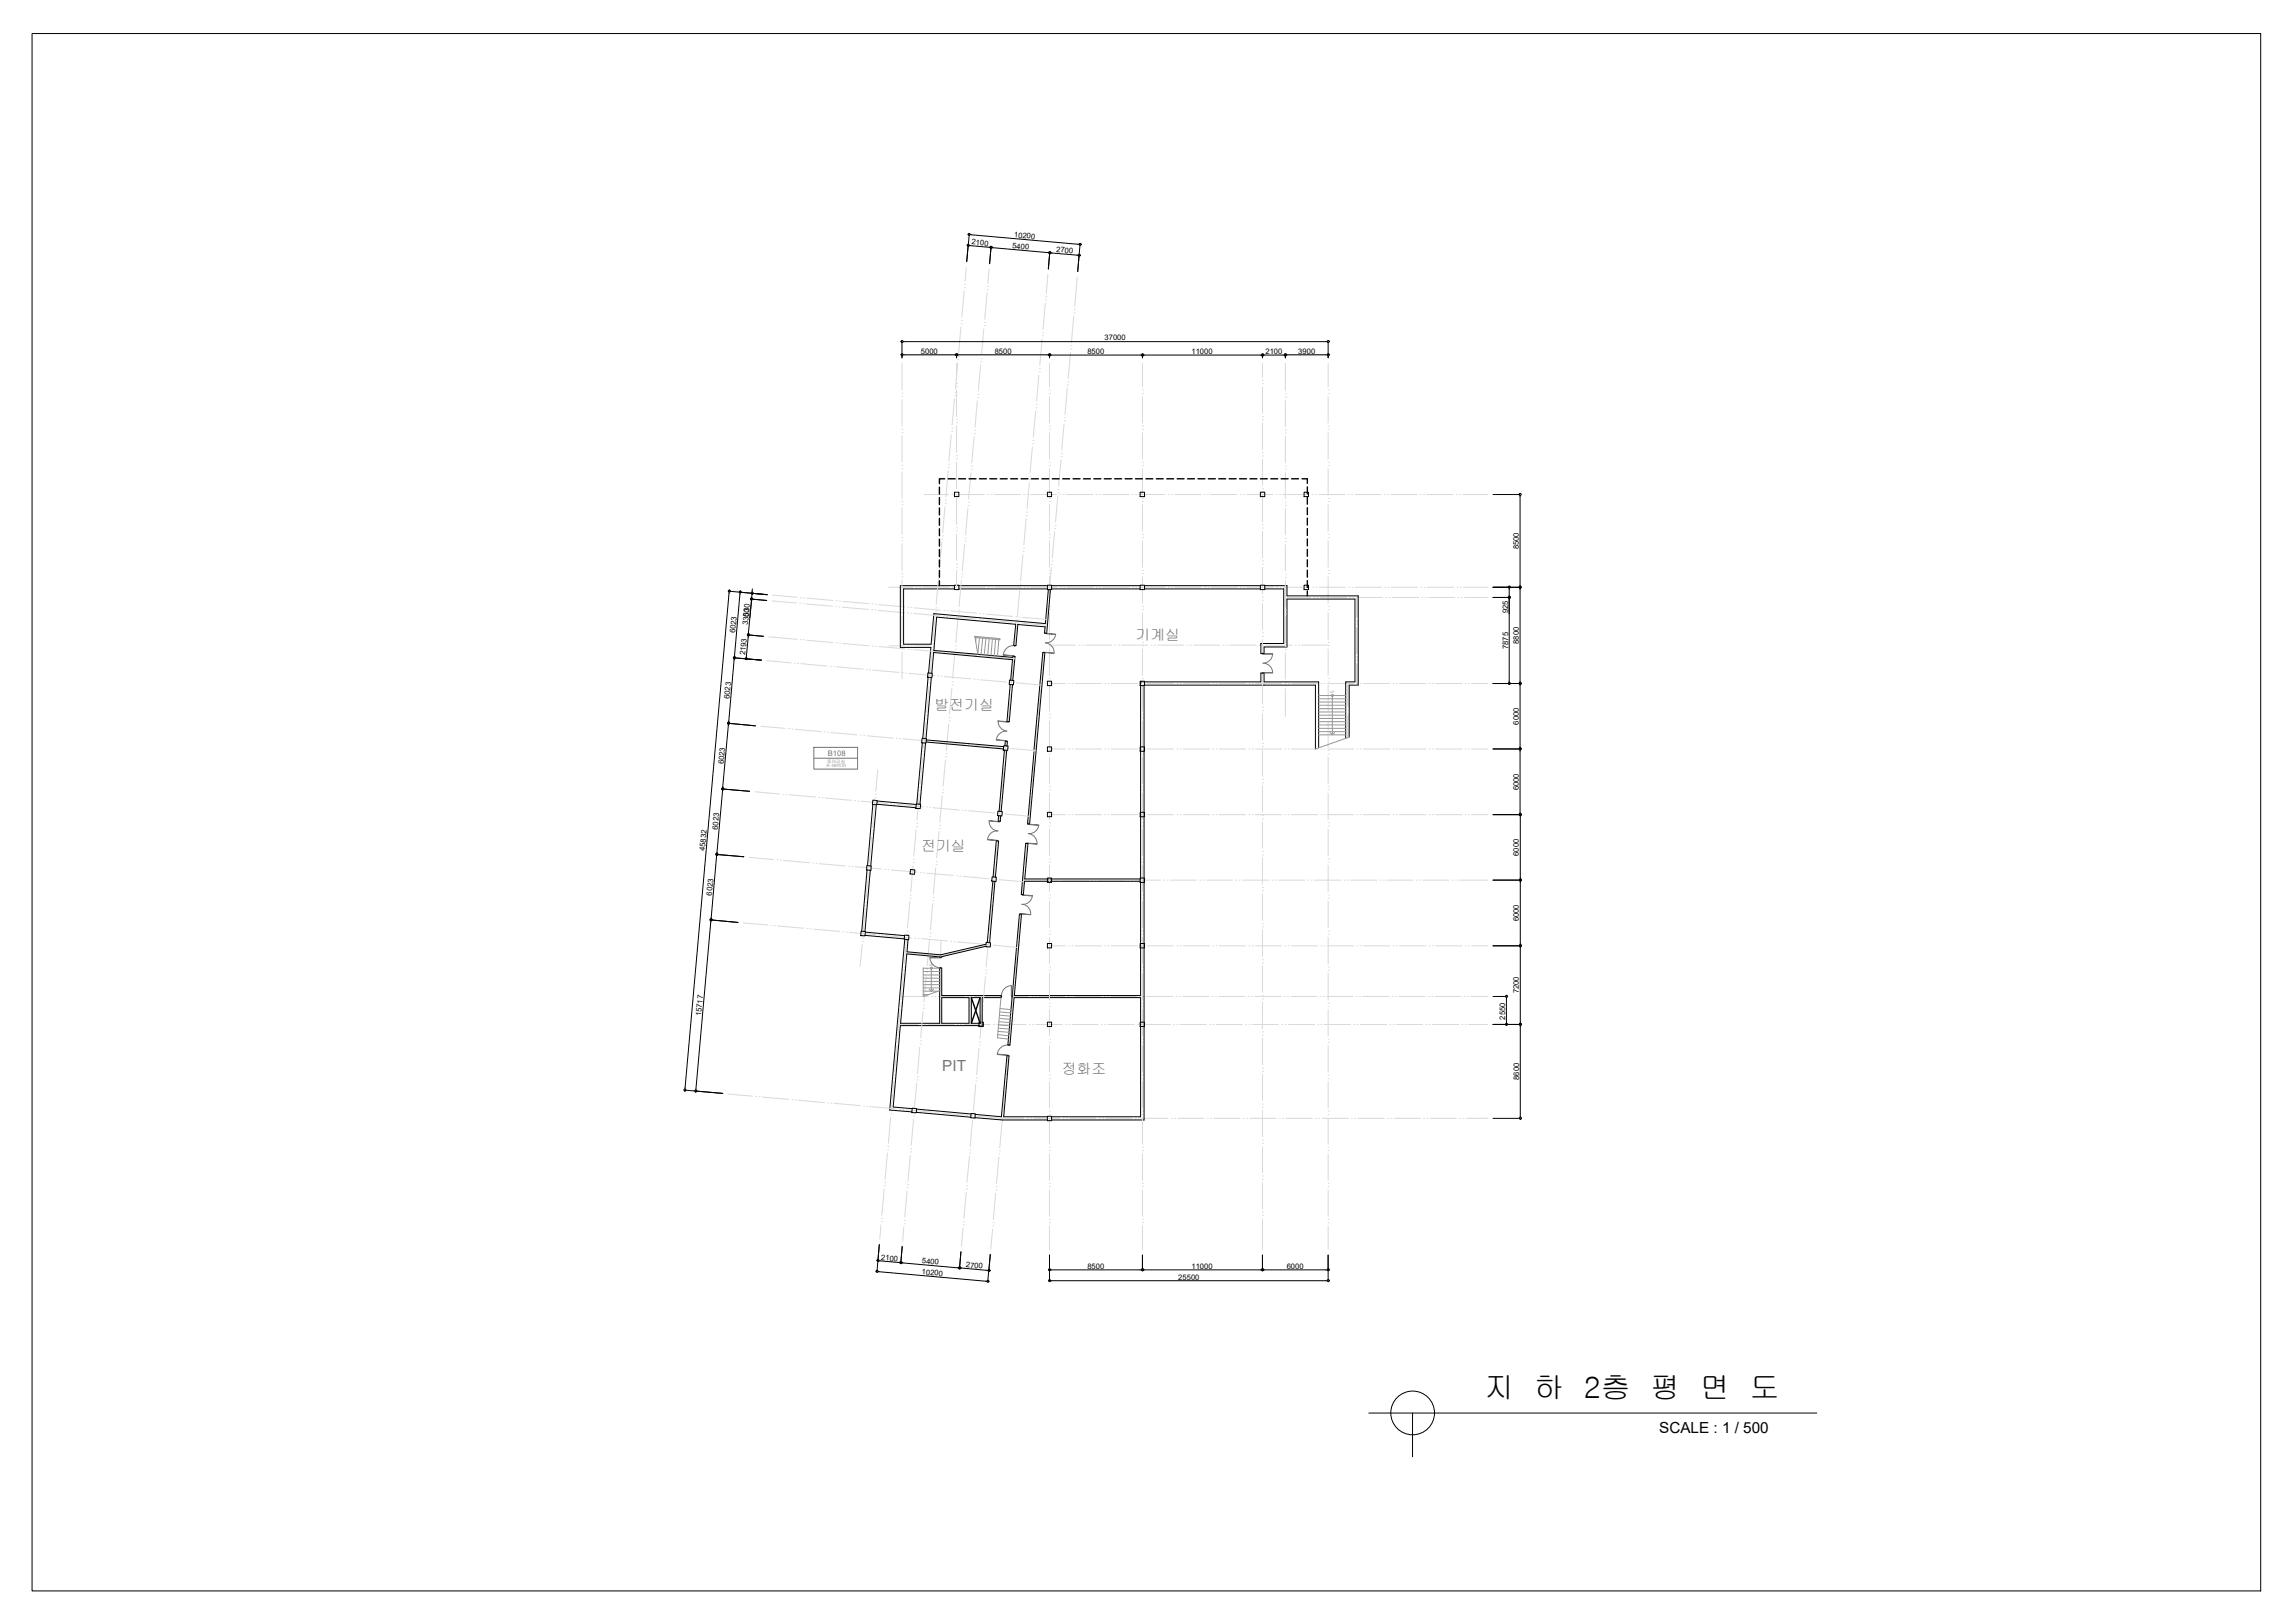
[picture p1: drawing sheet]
<svg xmlns="http://www.w3.org/2000/svg" width="420mm" height="297mm" viewBox="0 0 420 297" stroke-linecap="round" stroke-linejoin="round" font-family="sans-serif">
<defs><g id="words">
<text font-size="5.5" x="271.8" y="255.9">지 하 2층 평 면 도</text>
<text font-size="2.8" fill="#757575" x="172.5" y="196.1">PIT</text>
<text font-size="2.8" x="303.8" y="262.2">SCALE : 1 / 500</text>
<g font-size="2.7" fill="#757575">
<text x="207.9" y="117.2">기계실</text>
<text x="171.1" y="129.9">발전기실</text>
<text x="168.6" y="155.7">전기실</text>
<text x="194.4" y="196.5">정화조</text>
</g>
<g font-size="1.4">
<text x="177.8" y="44.7" transform="rotate(5 177.8 44.7)">2100</text>
<text x="185.3" y="45.4" transform="rotate(5 185.3 45.4)">5400</text>
<text x="185.6" y="43.4" transform="rotate(5 185.6 43.4)">10200</text>
<text x="193.4" y="46.1" transform="rotate(5 193.4 46.1)">2700</text>
<text x="168.6" y="64.7">5000</text>
<text x="182.1" y="64.7">8500</text>
<text x="199.1" y="64.7">8500</text>
<text x="202.2" y="62.3">37000</text>
<text x="218.1" y="64.7">11000</text>
<text x="231.7" y="64.7">2100</text>
<text x="237.7" y="64.7">3900</text>
<text x="278.1" y="100.5" transform="rotate(-90 278.1 100.5)">8500</text>
<text x="137.1" y="112.9" transform="rotate(-85 137.1 112.9)">530</text>
<text x="276.1" y="112.2" transform="rotate(-90 276.1 112.2)">925</text>
<text x="134.6" y="115.9" transform="rotate(-85 134.6 115.9)">6023</text>
<text x="136.4" y="119.9" transform="rotate(-85 136.4 119.9)">2193</text>
<text x="136.9" y="114.5" transform="rotate(-85 136.9 114.5)">3300</text>
<text x="276.1" y="118.8" transform="rotate(-90 276.1 118.8)">7875</text>
<text x="278.1" y="117.9" transform="rotate(-90 278.1 117.9)">8800</text>
<text x="133.5" y="127.9" transform="rotate(-85 133.5 127.9)">6023</text>
<text x="278.1" y="132.6" transform="rotate(-90 278.1 132.6)">6000</text>
<text x="132.5" y="139.9" transform="rotate(-85 132.5 139.9)">6023</text>
<text x="278.1" y="144.7" transform="rotate(-90 278.1 144.7)">6000</text>
<text x="129.1" y="155.7" transform="rotate(-85 129.1 155.7)">45832</text>
<text x="131.4" y="151.9" transform="rotate(-85 131.4 151.9)">6023</text>
<text x="278.1" y="156.6" transform="rotate(-90 278.1 156.6)">6000</text>
<text x="130.3" y="163.9" transform="rotate(-85 130.3 163.9)">6023</text>
<text x="278.1" y="168.6" transform="rotate(-90 278.1 168.6)">6000</text>
<text x="278.1" y="181.8" transform="rotate(-90 278.1 181.8)">7200</text>
<text x="128.4" y="186" transform="rotate(-85 128.4 186)">15717</text>
<text x="275.6" y="186.6" transform="rotate(-90 275.6 186.6)">2550</text>
<text x="278.1" y="197.7" transform="rotate(-90 278.1 197.7)">8600</text>
<text x="161.3" y="230.5" transform="rotate(5 161.3 230.5)">2100</text>
<text x="168.7" y="233.2" transform="rotate(5 168.7 233.2)">10200</text>
<text x="168.8" y="231.2" transform="rotate(5 168.8 231.2)">5400</text>
<text x="176.8" y="231.9" transform="rotate(5 176.8 231.9)">2700</text>
<text x="199.1" y="232.2">8500</text>
<text x="218.1" y="232.2">11000</text>
<text x="235.6" y="232.2">6000</text>
<text x="215.7" y="234.2">25500</text>
</g>
<text font-size="1.4" fill="#757575" x="151.5" y="138.3">B108</text>
<g font-size=".8" fill="#757575">
<text x="151.3" y="140.5">A-MIROR</text>
<text x="151.5" y="139.7">동아리실</text>
</g>
<g font-size=".6" fill="#979797">
<text x="243.5" y="126.9">UP</text>
<text x="170.1" y="176.8">UP</text>
</g>
</g></defs>
<!-- layer: DIM -->
<g fill="none" stroke="#000" stroke-width=".18">
<path d="M177.4 42.9l-.4 5 .2-3M177.7 45l3.3 .3M177.8 43l19.5 1.7M181.4 45.3l-.2 3M181.8 45.3l10 .9M192.2 46.3l-.3 2.9M192.6 46.3l4.6 .4M197.7 44.7l-.4 5M165.1 62.5v3M165.6 64.9h9.1M165.6 62.5h77.1M175.1 64.9v.6"/>
<path d="M175.5 64.9h16.3M192.1 64.9v.6M192.5 65h16.2M209.2 65v.5M209.5 65h21.2M231.1 64.9v.6M231.5 65h3.4M235.3 64.9v.6M235.7 64.9h7M243.1 62.5v3M273.3 90.5h5M278.3 90.9v16.2"/>
<path d="M133.5 108.6l-8.1 90.5M133.5 108.2l6.9 .6M135.5 108.8l-1 11.2M137 116.2l2.8 .3M137 116.6l-.4 3.6M137.3 113l.3-3-.6 5.8M137.7 108.6l-.1 1 2.8 .3M137.7 107.8v.4M273.3 107.5h5M273.3 109.3h3v15.4M276.3 107.9v1M278.3 107.9v16.8"/>
<path d="M133.3 132.8l-1 11.2M133.4 132.4l4.9 .4M134.4 120.8l-1 11.2M134.4 120.4l5 .4-2.8-.2M273.3 125.1h5M273.3 137.1h5M278.3 125.5v11.2M278.3 137.5v11.2M131.2 156.8l-1 11.2M131.2 156.4l5 .4M132.3 144.4l4.9 .4M132.3 144.8l-1 11.2"/>
<path d="M273.3 149.1h5M278.3 149.5v11.2M130.1 168.8l-2.7 30.5M130.2 168.4l4.9 .4M273.3 161.1h5M273.3 173.1h5M278.3 161.5v11.2M278.3 173.5v13.6M125.4 199.5l6.9 .6M273.3 187.5h5M273.3 182.4h2.5M275.8 182.8v4.3"/>
<path d="M278.3 187.9v16.4M273.3 204.7h5M160.9 232.7l19.6 1.8M161 227.8l-.4 4.9M161.1 230.8l3.4 .3M165.2 228.1l-.3 3M165.3 231.1l9.9 .9M175.9 229.1l-.2 3M176.1 232.1l4.5 .4M181 232.5l.3-2.9-.5 4.9M192.1 229.7v4.7M192.5 232.4h16.2"/>
<path d="M192.5 234.4h50.2M209.2 229.7v2.7M209.5 232.4h21.2M231.1 229.7v2.7M231.5 232.4h11.2M243.1 229.7v4.7M250.6 258.6h82M258.6 258.6v8"/>
<circle cx="258.6" cy="258.6" r="4"/>
</g>
<!-- layer: CEN -->
<g fill="none" stroke="#d9d9d9" stroke-width=".18">
<path d="M175.9 59.9l-.4 4.7M176 59.3h.1M176 58.6h.1M176.5 53.3l-.4 4.7M176.6 52.7h.1M176.6 52.1h.1M176.9 48.9l-.2 2.6M180.2 59.6h.1M180.2 59h.1M180.7 53.6l-.4 4.8M180.7 53h.1M180.8 52.5h.1"/>
<path d="M181.1 49.3l-.3 2.6M191.4 55.5l-.4 4.8M191.4 54.9h.1M191.5 54.3h.1M191.8 50.2l-.3 3.5M196.6 57.9l-.4 4.8M196.6 57.3h.1M196.7 56.7h.1M197.2 50.7l-.4 5.4M165.1 79.2h.1M165.1 78.6h.1M165.1 72.6h.1"/>
<path d="M165.1 72h.1M165.1 66.5v4.9M165.1 73.2v4.8M165.1 79.8v4.8M174.1 79.6l-.4 4.7M174.2 79h.1M174.3 78.4h.1M174.7 73l-.4 4.8M174.8 72.4h.1M174.9 71.8h.1M175.1 77.4h.1M175.1 76.8h.1"/>
<path d="M175.1 70.8h.1M175.1 70.2h.1M175.1 66.5v3.1M175.1 71.4v4.8M175.1 78v4.8M175.3 66.4l-.4 4.8M175.4 65.8h.1M175.5 65.2h.1M178.3 79.9l-.4 4.8M178.4 79.3h.1M178.5 78.7h.1M178.9 73.4l-.4 4.7"/>
<path d="M179 72.8h.1M179.1 72.2h.1M179.5 66.8l-.4 4.8M179.6 66.2h.1M179.6 65.6h.1M180.1 60.2l-.4 4.8M189.6 75.2l-.4 4.8M189.7 74.6h.1M189.7 74h.1M190.2 68.7l-.4 4.7M190.2 68h.1M190.3 67.4h.1"/>
<path d="M190.8 62.1l-.4 4.7M190.8 61.5h.1M190.9 60.9h.1M192.1 78.6h.1M192.1 78h.1M192.1 72h.1M192.1 71.4h.1M192.1 66.5v4.3M192.1 72.6v4.8M192.1 79.2v4.8M194.8 77.6l-.4 4.8M194.9 77h.1"/>
<path d="M194.9 76.4h.1M195.4 71l-.4 4.8M195.4 70.4h.1M195.5 69.9h.1M196 64.5l-.4 4.8M196 63.9h.1M196.1 63.2h.1M209.2 78.6h.1M209.2 78h.1M209.2 72h.1M209.2 71.4h.1M209.2 66.5v4.3"/>
<path d="M209.2 72.6v4.8M209.2 79.2v4.8M231.1 76.8h.1M231.1 76.2h.1M231.1 70.2h.1M231.1 69.6h.1M231.1 66.5v2.5M231.1 70.9v4.7M231.1 77.4v4.9M235.3 79.3h.1M235.3 78.7h.1M235.3 72.7h.1"/>
<path d="M235.3 72.1h.1M235.3 66.5v5M235.3 73.3v4.8M235.3 79.9v4.8M243.1 78.6h.1M243.1 78h.1M243.1 72h.1M243.1 71.4h.1M243.1 66.5v4.3M243.1 72.6v4.8M243.1 79.2v4.8M165.1 99h.1"/>
<path d="M165.1 98.4h.1M165.1 92.4h.1M165.1 91.8h.1M165.1 85.8h.1M165.1 85.2h.1M165.1 86.4v4.8M165.1 93v4.8M165.1 99.6v4.8M169.1 90.5h4.5M172.4 99.3l-.4 4.8M172.5 98.7h.1M172.5 98.1h.1"/>
<path d="M173 92.7l-.4 4.8M173 92.1h.1M173.1 91.5h.1M173.6 86.1l-.4 4.8M173.6 85.6h.1M173.7 85h.1M174.2 90.5h.1M174.9 90.5h.1M175.1 97.2h.1M175.1 96.6h.1M175.1 90.6h.1M175.1 90h.1"/>
<path d="M175.1 84h.1M175.1 83.4h.1M175.1 84.6v4.8M175.1 91.2v4.8M175.1 97.8v4.8M175.5 90.5h4.7M176.6 99.7l-.4 4.7M176.6 99.1h.1M176.7 98.5h.1M177.2 93.1l-.4 4.8M177.2 92.5h.1M177.3 91.9h.1"/>
<path d="M177.7 86.5l-.4 4.8M177.8 85.9h.1M177.9 85.3h.1M180.8 90.5h.1M181.5 90.5h.1M182.1 90.5h4.7M187.4 90.5h.1M187.9 95l-.5 4.7M187.9 94.4h.1M187.9 93.7h.1M188 90.5h.1M188.5 88.3l-.5 4.8"/>
<path d="M188.5 87.8h.1M188.5 87.2h.1M188.7 90.5h4.7M189 81.8l-.4 4.8M189.1 81.2h.1M189.1 80.6h.1M192.1 98.4h.1M192.1 97.8h.1M192.1 91.8h.1M192.1 91.2h.1M192.1 85.2h.1M192.1 84.6h.1"/>
<path d="M192.1 85.8v4.8M192.1 92.4v4.8M192.1 99v4.8M193.1 97.3l-.5 4.8M193.1 96.7h.1M193.2 96.1h.1M193.7 90.8l-.5 4.7M193.7 90.2h.1M193.7 89.6h.1M194 90.5h.1M194.3 84.2l-.5 4.7M194.3 83.6h.1"/>
<path d="M194.3 83h.1M194.6 90.5h.1M195.2 90.5h4.9M200.6 90.5h.1M201.2 90.5h.1M201.8 90.5h4.9M207.2 90.5h.1M207.8 90.5h.1M208.4 90.5h4.9M209.2 98.4h.1M209.2 97.8h.1M209.2 91.8h.1"/>
<path d="M209.2 91.2h.1M209.2 85.2h.1M209.2 84.6h.1M209.2 85.8v4.8M209.2 92.4v4.8M209.2 99v4.8M213.9 90.5h.1M214.4 90.5h.1M215 90.5h4.9M220.5 90.5h.1M221.1 90.5h.1M221.6 90.5h4.8"/>
<path d="M227.1 90.5h.1M227.7 90.5h.1M228.2 90.5h4.8M231.1 96.6h.1M231.1 96.1h.1M231.1 90h.1M231.1 89.5h.1M231.1 83.4h.1M231.1 82.8h.1M231.1 84v4.9M231.1 90.6v4.9M231.1 97.2v4.9"/>
<path d="M233.6 90.5h.1M234.3 90.5h.1M234.9 90.5h4.7M235.3 99.1h.1M235.3 98.5h.1M235.3 92.5h.1M235.3 91.9h.1M235.3 85.9h.1M235.3 85.3h.1M235.3 86.5v4.8M235.3 93.1v4.8M235.3 99.7v4.8"/>
<path d="M240.2 90.5h.1M240.9 90.5h.1M241.5 90.5h4.7M243.1 98.4h.1M243.1 97.8h.1M243.1 91.8h.1M243.1 91.2h.1M243.1 85.2h.1M243.1 84.6h.1M243.1 85.8v4.8M243.1 92.4v4.8M243.1 99v4.8"/>
<path d="M246.8 90.5h.1M247.4 90.5h.1M248.1 90.5h4.7M253.4 90.5h.1M254 90.5h.1M254.7 90.5h4.7M260 90.5h.1M260.6 90.5h.1M261.2 90.5h4.9M266.6 90.5h.1M267.2 90.5h.1M267.8 90.5h4.6"/>
<path d="M140.7 116.5l5.3 .5M141.3 110l4.5 .4M141.4 108.9l4.5 .4M146.4 110.4h.1M146.5 109.4h.1M146.5 117.1h.1M147 110.5h.1M147.1 109.4h.1M147.1 117.1h.1M147.6 110.5l4.8 .5M147.7 109.5l4.8 .4M147.7 117.2l4.8 .4"/>
<path d="M153 111h.1M153.1 109.9h.1M153.1 117.6h.1M153.6 111.1h.1M153.7 110h.1M153.7 117.7h.1M154.2 111.1l4.8 .4M154.3 110.1l4.8 .4M154.3 117.8l4.8 .4M159.6 111.6h.1M159.7 110.5h.1M159.7 118.2h.1"/>
<path d="M160.2 111.6h.1M160.3 110.6h.1M160.3 118.3h.1M160.8 111.7l4.8 .4M160.9 110.7l4.7 .4M160.9 118.3l4.7 .4M162.7 107.5h4.4M162.7 118.2h3M165.1 118.8h.1M165.1 118.2h.1M165.1 112.2h.1M165.1 111.6h.1"/>
<path d="M165.1 105.6h.1M165.1 105h.1M165.1 106.2v4.8M165.1 112.8v4.8M165.1 119.4v4.8M166.1 112.2h.1M166.2 111.1h.1M166.3 118.2h.1M166.3 118.8h.1M166.7 112.2h.1M166.8 111.2h.1M166.9 118.2h.1"/>
<path d="M166.9 118.9h.1M167.3 112.3l4.8 .4M167.4 111.3l4.8 .4M167.5 118.2h2.9M167.5 118.9l4.7 .4M167.7 107.5h.1M168.3 107.5h.1M168.9 107.5h4.8M170.7 119l-.5 4.8M170.7 118.4h.1M170.8 117.8h.1M171.2 112.4l-.4 4.8"/>
<path d="M171.3 111.8h.1M171.4 111.3h.1M171.8 105.9l-.4 4.8M171.9 105.3h.1M171.9 104.6h.1M172.7 112.8h.1M172.8 111.7h.1M172.8 119.4h.1M173.3 112.8h.1M173.4 111.8h.1M173.4 119.5h.1M173.9 112.9l4.8 .4"/>
<path d="M174 111.8l4.8 .4M174 119.5l4.8 .4M174.3 107.5h.1M174.8 119.4l-.4 4.8M174.9 107.5h.1M174.9 118.8h.1M174.9 118.2h.1M175.1 103.8h.1M175.1 103.2h.1M175.1 104.4v3.1M175.4 112.8l-.4 4.8M175.5 112.2h.1"/>
<path d="M175.5 111.6h.1M175.5 107.5h4.8M176 106.2l-.4 4.8M176.1 105.6h.1M176.1 105h.1M179.3 113.4h.1M179.4 112.3h.1M179.4 120h.1M179.9 113.4h.1M180 112.4h.1M180.5 113.5l4.8 .4M180.6 112.4l4.8 .4"/>
<path d="M180.9 107.5h.1M181.5 107.5h.1M182.1 107.5h4.8M185.9 113.9h.1M186 112.9h.1M186.1 114.7l-.3 3.5M186.2 114h.1M186.2 113.5h.1M186.5 114h.1M186.5 112.9h.1M186.7 108.1l-.4 4.8M186.7 107.5h.1"/>
<path d="M186.8 106.9h.1M187.1 114l4.4 .4M187.1 113l4.5 .4M187.3 101.5l-.5 4.8M187.3 100.9h.1M187.4 100.3h.1M187.5 107.5h.1M188.1 107.5h.1M188.7 107.5h4.8M191.1 119.5l-.4 4.9M191.9 110.5l-.5 5.4M192 109.9h.1"/>
<path d="M192 109.3h.1M192.1 118.2h.1M192.1 117.6h.1M192.1 111.6h.1M192.1 111h.1M192.1 105h.1M192.1 104.4h.1M192.1 118.1h4.8M192.1 105.6v4.8M192.1 112.2v4.8M192.1 118.8v4.8M192.5 103.9l-.4 4.8"/>
<path d="M192.5 103.3h.1M192.6 102.7h.1M194.1 107.5h.1M194.7 107.5h.1M195.3 107.5h4.8M197.6 118.1h.1M198.1 118.1h.1M198.7 118.1h4.8M200.7 107.5h.1M201.3 107.5h.1M201.9 107.5h4.8M204.1 118.1h.1"/>
<path d="M204.8 118.1h.1M205.3 118.1h4.8M207.3 107.5h.1M207.9 107.5h.1M208.5 107.5h4.8M209.2 118.2h.1M209.2 117.6h.1M209.2 111.6h.1M209.2 111h.1M209.2 105h.1M209.2 104.4h.1M209.2 105.6v4.8"/>
<path d="M209.2 112.2v4.8M209.2 118.8v4.8M210.7 118.1h.1M211.4 118.1h.1M211.9 118.1h4.8M213.9 107.5h.1M214.5 107.5h.1M215.1 107.5h4.8M217.3 118.1h.1M217.9 118.1h.1M218.6 118.1h4.7M220.5 107.5h.1"/>
<path d="M221.1 107.5h.1M221.7 107.5h4.8M223.9 118.1h.1M224.5 118.1h.1M225.1 118.1h4.8M227.1 107.5h.1M227.7 107.5h.1M228.3 107.5h4.8M230.5 118.1h.1M231.1 118.1h.1M231.1 116.5h.1M231.1 115.8h.1"/>
<path d="M231.1 109.9h.1M231.1 109.3h.1M231.1 103.3h.1M231.1 102.7h.1M231.1 103.8v4.8M231.1 110.4v4.8M231.1 117.1v2.5M231.7 118.1h4.8M233.7 107.5h.1M234.3 107.5h.1M234.9 107.5h4.8M235.3 118.9h.1"/>
<path d="M235.3 118.3h.1M235.3 112.3h.1M235.3 111.7h.1M235.3 105.7h.1M235.3 105.1h.1M235.3 106.3v4.8M235.3 112.9v4.8M235.3 119.5v4.8M235.6 109.3h4.3M237.1 118.1h.1M237.7 118.1h.1M238.3 118.1h4.8"/>
<path d="M240.3 107.5h.1M240.5 109.3h.1M240.9 107.5h.1M241.1 109.3h.1M241.5 107.5h4.8M241.7 109.3h4.8M243.1 118.2h.1M243.1 117.6h.1M243.1 111.6h.1M243.1 111h.1M243.1 105h.1M243.1 104.4h.1"/>
<path d="M243.1 105.6v4.8M243.1 112.2v4.8M243.1 118.8v4.8M246.9 107.5h.1M247.1 109.3h.1M247.5 107.5h.1M247.7 109.3h.1M248.1 107.5h4.8M248.3 109.3h4.8M248.4 114.2h.1M248.4 113.6h.1M248.4 109.3v3.7"/>
<path d="M248.4 114.8v4.8M253.5 107.5h.1M253.7 109.3h.1M254.1 107.5h.1M254.3 109.3h.1M254.7 107.5h4.8M254.9 109.3h4.8M260.1 107.5h.1M260.3 109.3h.1M260.7 107.5h.1M260.9 109.3h.1M261.3 107.5h4.8"/>
<path d="M261.5 109.3h4.8M266.7 107.5h.1M266.9 109.3h.1M267.3 107.5h.1M267.5 109.3h.1M267.9 107.5h4.5M268.1 109.3h4.3M139.3 132.9l4.5 .4M140.4 120.9l4.5 .4M144.4 133.4h.1M145 133.4h.1M145.4 121.4h.1"/>
<path d="M145.6 133.5l4.8 .4M146 121.4h.1M146.6 121.5l4.8 .4M150.9 133.9h.1M151.5 134h.1M152 122h.1M152.1 134.1l4.8 .4M152.6 122h.1M153.2 122l4.8 .5M157.5 134.5h.1M158.1 134.6h.1M158.6 122.6h.1"/>
<path d="M158.7 134.7l4.8 .4M159.2 122.6h.1M159.8 122.6l4.8 .5M164.1 135.1h.1M164.7 135.2h.1M165.2 123.1h.1M165.3 135.2l4.8 .4M165.8 123.2h.1M166.4 123.2l4.7 .5M168.9 138.7l-.4 4.8M168.9 138.1h.1M169 137.5h.1"/>
<path d="M169.5 132.2l-.4 4.7M169.5 131.6h.1M169.6 131h.1M170.1 125.6l-.4 4.7M170.1 125h.1M170.2 124.4h.1M170.7 135.7h.1M171.3 135.8h.1M171.7 123.7h.1M171.9 135.8l4.7 .4M172.3 123.8h.1M172.9 123.8l4.8 .4"/>
<path d="M173.1 139.1l-.4 4.8M173.1 138.5h.1M173.2 137.9h.1M173.7 132.5l-.4 4.8M173.7 132h.1M173.8 131.3h.1M174.3 125.9l-.5 4.8M174.3 125.3h.1M174.4 124.8h.1M177.2 136.3h.1M177.8 136.4h.1M178.3 124.3h.1"/>
<path d="M178.5 136.4l4.7 .4M178.9 124.3h.1M179.5 124.4l4.8 .4M180 120.1h.1M180.6 120.1l5.2 .5M183.8 140h.1M183.8 136.9h.1M183.9 139.4h.1M184.2 135.6l-.2 3.2M184.4 136.9h.1M184.9 124.9h.1M185 127l-.4 5.1"/>
<path d="M185 137l4.5 .4M185.1 126.4h.1M185.1 125.8h.1M185.5 124.9h.1M185.6 120.1l-.4 5.1M186.1 125l4.5 .4M189.3 139.3l-.4 4.8M189.4 138.7h.1M189.4 138.1h.1M189.9 132.7l-.4 4.8M190 132.1h.1M190 131.5h.1"/>
<path d="M190.5 126.2l-.4 4.7M190.6 125.6h.1M190.6 125h.1M192.1 138h.1M192.1 137.4h.1M192.1 131.4h.1M192.1 130.8h.1M192.1 124.8h.1M192.1 124.2h.1M192.1 137.1h3M192.1 125.1h3M192.1 125.4v4.8"/>
<path d="M192.1 132v4.8M192.1 138.6v4.8M195.7 137.1h.1M195.7 125.1h.1M196.2 137.1h.1M196.2 125.1h.1M196.8 137.1h4.9M196.8 125.1h4.9M202.3 137.1h.1M202.3 125.1h.1M202.8 137.1h.1M202.8 125.1h.1"/>
<path d="M203.4 137.1h4.9M203.4 125.1h4.9M208.9 137.1h.1M208.9 125.1h.1M209.2 138h.1M209.2 137.4h.1M209.2 131.4h.1M209.2 130.8h.1M209.2 124.8h.1M209.2 124.2h.1M209.2 125.4v4.8M209.2 132v4.8"/>
<path d="M209.2 138.6v4.8M209.5 137.1h.1M209.5 125.1h.1M210 137.1h4.8M210 125.1h4.8M215.5 137.1h.1M215.5 125.1h.1M216.1 137.1h.1M216.1 125.1h.1M216.6 137.1h4.8M216.6 125.1h4.8M222 137.1h.1"/>
<path d="M222 125.1h.1M222.7 137.1h.1M222.7 125.1h.1M223.3 137.1h4.7M223.3 125.1h4.7M228.6 137.1h.1M228.6 125.1h.1M229.3 137.1h.1M229.3 125.1h.1M229.9 137.1h4.7M229.9 125.1h4.7M231.1 136.7h.1"/>
<path d="M231.1 136.1h.1M231.1 130h.1M231.1 129.5h.1M231.1 123.2v5.7M231.1 130.6v4.8M231.1 137.2v4.8M235.2 137.1h.1M235.2 125.1h.1M235.3 125.5h.1M235.3 124.9h.1M235.3 126.1v5M235.8 137.1h.1"/>
<path d="M235.8 125.1h.1M236.5 137.1h4.7M236.5 125.1h4.7M241.8 137.1h.1M241.8 125.1h.1M242.4 137.1h.1M242.4 125.1h.1M243.1 137.1h4.7M243.1 125.1h4.7M243.1 138h.1M243.1 137.4h.1M243.1 131.4h.1"/>
<path d="M243.1 130.8h.1M243.1 124.8h.1M243.1 124.2h.1M243.1 125.4v4.8M243.1 132v4.8M243.1 138.6v4.8M246.7 130.3h.1M246.7 129.8h.1M246.7 125.1v4.1M246.7 131v4M248.4 120.8h.1M248.4 120.2h.1"/>
<path d="M248.4 121.4v3.7M248.4 137.1h.1M248.4 125.1h.1M249 137.1h.1M249 125.1h.1M249.6 137.1h4.9M249.6 125.1h4.9M255 137.1h.1M255 125.1h.1M255.6 137.1h.1M255.6 125.1h.1M256.2 137.1h4.9"/>
<path d="M256.2 125.1h4.9M261.6 137.1h.1M261.6 125.1h.1M262.2 137.1h.1M262.2 125.1h.1M262.8 137.1h4.9M262.8 125.1h4.9M268.3 137.1h.1M268.3 125.1h.1M268.8 137.1h.1M268.8 125.1h.1M269.4 137.1h3"/>
<path d="M269.4 125.1h3M137.1 156.9l4.5 .4M138.2 144.9l4.5 .4M142.2 157.4h.1M142.9 157.4h.1M143.3 145.4h.1M143.5 157.5l4.7 .4M143.9 145.4h.1M144.5 145.5l4.8 .4M148.8 157.9h.1M149.4 158h.1M149.9 146h.1"/>
<path d="M150 158.1l4.8 .4M150.5 146h.1M151.1 146.1l4.8 .4M155.4 158.5h.1M156 158.6h.1M156.4 146.5h.1M156.6 158.6l4.8 .4M157 146.6h.1M157.6 146.6l4.8 .5M159 159.8l-.4 4.7M159 159.2h.1M159.1 158.6h.1"/>
<path d="M159.6 153.2l-.4 4.7M159.6 152.6h.1M159.7 152h.1M160.2 146.6l-.4 4.8M160.2 146h.1M160.3 145.4h.1M160.7 140.9l-.4 3.9M162 159.1h.1M162.5 159.2h.1M163.1 147.1h.1M163.2 159.2l4.7 .4M163.6 147.2h.1"/>
<path d="M164.2 147.2l4.8 .5M167.2 158.5l-.5 4.7M167.2 157.9h.1M167.2 157.3h.1M167.7 151.9l-.4 4.8M167.8 151.3h.1M167.8 150.7h.1M168.3 145.3l-.4 4.8M168.4 144.7h.1M168.4 144.1h.1M168.6 159.7h.1M169.1 159.8h.1"/>
<path d="M169.6 147.7h.1M169.7 159.8l4.8 .4M170.2 147.7h.1M170.8 147.8l4.8 .5M171.3 158.8l-.4 4.8M171.4 158.2h.1M171.4 157.6h.1M171.9 152.2l-.4 4.8M172 151.6h.1M172 151h.1M172.5 145.7l-.4 4.8M172.5 145.1h.1"/>
<path d="M172.6 144.5h.1M176.2 148.3h.1M176.8 148.3h.1M177.4 148.4l4.7 .4M182.1 159l-.4 4.8M182.2 158.5h.1M182.3 157.8h.1M182.6 153.9l-.3 3.3M182.7 148.9h.1M183.2 147.2l-.3 3.1M183.2 146.6h.1M183.3 146h.1"/>
<path d="M183.3 148.9h.1M183.8 140.6l-.4 4.8M184 149l4.4 .4M187.5 159.9l-.4 3.8M187.6 159.3h.1M187.6 158.8h.1M188 154.4l-.4 3.8M188.8 145.9l-.5 4.9M188.8 145.3h.1M188.8 144.7h.1M192.1 157.8h.1M192.1 157.2h.1"/>
<path d="M192.1 151.2h.1M192.1 150.6h.1M192.1 144.6h.1M192.1 144h.1M192.1 149.1h3M192.1 145.2v4.8M192.1 151.8v4.8M192.1 158.4v4.8M195.7 149.1h.1M196.2 149.1h.1M196.8 149.1h4.9M202.3 149.1h.1"/>
<path d="M202.8 149.1h.1M203.4 149.1h4.9M208.9 149.1h.1M209.2 157.8h.1M209.2 157.2h.1M209.2 151.2h.1M209.2 150.6h.1M209.2 144.6h.1M209.2 144h.1M209.2 145.2v4.8M209.2 151.8v4.8M209.2 158.4v4.8"/>
<path d="M209.5 149.1h.1M210 149.1h4.8M215.5 149.1h.1M216.1 149.1h.1M216.6 149.1h4.8M222 149.1h.1M222.7 149.1h.1M223.3 149.1h4.7M228.6 149.1h.1M229.3 149.1h.1M229.9 149.1h4.7M231.1 156.5h.1"/>
<path d="M231.1 155.8h.1M231.1 149.9h.1M231.1 149.2h.1M231.1 143.3h.1M231.1 142.7h.1M231.1 143.8v4.8M231.1 150.5v4.7M231.1 157.1v4.7M235.2 149.1h.1M235.8 149.1h.1M236.5 149.1h4.7M241.8 149.1h.1"/>
<path d="M242.4 149.1h.1M243.1 149.1h4.7M243.1 157.8h.1M243.1 157.2h.1M243.1 151.2h.1M243.1 150.6h.1M243.1 144.6h.1M243.1 144h.1M243.1 145.2v4.8M243.1 151.8v4.8M243.1 158.4v4.8M248.4 149.1h.1"/>
<path d="M249 149.1h.1M249.6 149.1h4.9M255 149.1h.1M255.6 149.1h.1M256.2 149.1h4.9M261.6 149.1h.1M262.2 149.1h.1M262.8 149.1h4.9M268.3 149.1h.1M268.8 149.1h.1M269.4 149.1h3M136.1 168.9l4.5 .4"/>
<path d="M141.2 169.4h.1M141.8 169.4h.1M142.4 169.5l4.7 .4M147.8 169.9h.1M148.4 170h.1M149 170.1l4.7 .4M154.3 170.5h.1M154.9 170.6h.1M155.5 170.6l4.8 .5M157.8 172.9l-.3 3.9M157.9 172.3h.1M157.9 171.7h.1"/>
<path d="M158.4 166.3l-.4 4.8M158.5 165.7h.1M158.5 165.1h.1M160.9 171.1h.1M161.5 171.2h.1M162.1 171.2l4.8 .5M165.4 178.2l-.4 4.8M165.4 177.6h.1M165.5 177h.1M166 171.6l-.4 4.8M166 171h.1M166.1 170.4h.1"/>
<path d="M166.6 165l-.5 4.8M166.6 164.4h.1M166.7 163.8h.1M167.5 171.7h.1M168 171.7h.1M168.7 171.8l4.8 .4M169.6 178.6l-.5 4.7M169.6 178h.1M169.7 177.3h.1M170.2 172l-.5 4.7M170.2 171.4h.1M170.3 170.8h.1"/>
<path d="M170.8 165.4l-.5 4.8M170.8 164.8h.1M170.8 164.2h.1M172.2 172.1v3.1M172.2 177.2v4.2M174.1 172.3h.1M174.7 172.3h.1M175.1 160.3h.1M175.2 172.4l4.8 .4M175.7 160.4h.1M175.7 174.1l-3.5 .9-6.5-.6M176.3 174h.1"/>
<path d="M176.3 160.4l4.8 .4M176.9 173.9h.1M180.4 178.8l-.4 4.7M180.5 178.1h.1M180.5 177.5h.1M180.6 172.9h.1M180.9 172.9l-3.5 .8M181 172.2l-.5 4.8M181 171.6h.1M181.1 171h.1M181.2 172.9h.1M181.6 165.6l-.5 4.8"/>
<path d="M181.6 165h.1M181.7 164.4h.1M181.7 160.9h.1M181.8 173l4.5 .4M182.3 160.9h.1M182.9 161l4.5 .4M185.7 179.6h.1M185.8 179h.1M186.3 173.6l-.5 4.8M186.3 173h.1M186.4 172.4h.1M186.8 167.3l-.4 4.5"/>
<path d="M187.4 161.1h5.3M192.1 177.6h.1M192.1 177h.1M192.1 171h.1M192.1 170.4h.1M192.1 164.4h.1M192.1 163.8h.1M192.1 173.1h3M192.1 165v4.8M192.1 171.6v4.8M192.1 178.2v4.8M193.3 161.1h.1"/>
<path d="M193.9 161.1h.1M194.5 161.1h4.8M195.7 173.1h.1M196.2 173.1h.1M196.8 173.1h4.9M199.9 161.1h.1M200.5 161.1h.1M201.1 161.1h4.8M202.3 173.1h.1M202.8 173.1h.1M203.4 173.1h4.9M206.5 161.1h.1"/>
<path d="M207.1 161.1h.1M207.7 161.1h4.8M208.9 173.1h.1M209.2 177.6h.1M209.2 177h.1M209.2 171h.1M209.2 170.4h.1M209.2 164.4h.1M209.2 163.8h.1M209.2 165v4.8M209.2 171.6v4.8M209.2 178.2v4.8"/>
<path d="M209.5 173.1h.1M210 173.1h4.8M213.1 161.1h.1M213.7 161.1h.1M214.3 161.1h4.8M215.5 173.1h.1M216.1 173.1h.1M216.6 173.1h4.8M219.7 161.1h.1M220.3 161.1h.1M220.9 161.1h4.8M222 173.1h.1"/>
<path d="M222.7 173.1h.1M223.3 173.1h4.7M226.3 161.1h.1M226.9 161.1h.1M227.5 161.1h4.8M228.6 173.1h.1M229.3 173.1h.1M229.9 173.1h4.7M231.1 176.2h.1M231.1 175.6h.1M231.1 169.6h.1M231.1 169h.1"/>
<path d="M231.1 163h.1M231.1 162.4h.1M231.1 163.7v4.7M231.1 170.2v4.8M231.1 176.8v4.9M232.9 161.1h.1M233.5 161.1h.1M234.1 161.1h4.8M235.2 173.1h.1M235.8 173.1h.1M236.5 173.1h4.7M239.5 161.1h.1"/>
<path d="M240.1 161.1h.1M240.7 161.1h4.8M241.8 173.1h.1M242.4 173.1h.1M243.1 173.1h4.7M243.1 177.6h.1M243.1 177h.1M243.1 171h.1M243.1 170.4h.1M243.1 164.4h.1M243.1 163.8h.1M243.1 165v4.8"/>
<path d="M243.1 171.6v4.8M243.1 178.2v4.8M246.1 161.1h.1M246.7 161.1h.1M247.3 161.1h4.8M248.4 173.1h.1M249 173.1h.1M249.6 173.1h4.9M252.7 161.1h.1M253.3 161.1h.1M253.9 161.1h4.8M255 173.1h.1"/>
<path d="M255.6 173.1h.1M256.2 173.1h4.9M259.3 161.1h.1M259.9 161.1h.1M260.5 161.1h4.7M261.6 173.1h.1M262.2 173.1h.1M262.8 173.1h4.9M265.9 161.1h.1M266.5 161.1h.1M267.1 161.1h5.3M268.3 173.1h.1"/>
<path d="M268.8 173.1h.1M269.4 173.1h3M163.6 197.9l-.4 4.8M163.7 197.3h.1M163.7 196.7h.1M164.2 191.3l-.4 4.8M164.3 190.7h.1M164.3 190.1h.1M164.6 187.5h3.4M164.8 184.7l-.4 4.8M164.9 184.2h.1M164.9 183.6h.1"/>
<path d="M165 182.4h5M167.8 198.2l-.4 4.8M167.9 197.7h.1M167.9 197.1h.1M168.4 191.7l-.4 4.8M168.5 191.1h.1M168.5 190.5h.1M168.6 187.5h.1M169 185.1l-.4 4.8M169 184.5h.1M169.1 183.9h.1M169.3 187.5h.1"/>
<path d="M169.9 187.5h4.8M170.5 182.4h.1M171.1 182.4h.1M171.7 182.4h4.9M172.2 182.6h.1M172.2 182h.1M172.2 183.2v4.3M175.2 187.5h.1M175.8 187.5h.1M176.5 187.5h4.8M177.2 182.4h.1M177.6 182.4v5.1"/>
<path d="M177.7 182.4h.1M178.3 182.4h5M178.6 198.5l-.4 4.7M178.7 197.9h.1M178.8 197.3h.1M179.2 191.9l-.4 4.8M179.3 191.3h.1M179.4 190.7h.1M179.6 182.4v5.3M179.8 185.3l-.4 4.8M179.9 184.7h.1M179.9 184.2h.1"/>
<path d="M181.8 187.5h.1M182.4 187.5h.1M183.1 187.5h4.8M184.1 198.7l-.5 4.8M184.1 198.1h.1M184.1 197.5h.1M184.5 193.3l-.3 3.6M185.1 186.7l-.4 4.6M185.2 186.1h.1M185.2 185.5h.1M185.3 182.4h3M185.7 180.2l-.4 4.8"/>
<path d="M188.5 187.5h.1M188.9 182.4h.1M189 187.5h.1M189.5 182.4h.1M189.6 187.5h4.9M190.1 182.4h4.8M192.1 197.4h.1M192.1 196.8h.1M192.1 190.8h.1M192.1 190.2h.1M192.1 184.2h.1M192.1 183.6h.1"/>
<path d="M192.1 184.8v4.8M192.1 191.4v4.8M192.1 198v4.8M195.1 187.5h.1M195.5 182.4h.1M195.7 187.5h.1M196.1 182.4h.1M196.2 187.5h4.9M196.7 182.4h4.8M201.7 187.5h.1M202.1 182.4h.1M202.3 187.5h.1"/>
<path d="M202.7 182.4h.1M202.8 187.5h4.9M203.3 182.4h4.8M208.3 187.5h.1M208.7 182.4h.1M208.9 187.5h.1M209.2 197.4h.1M209.2 196.8h.1M209.2 190.8h.1M209.2 190.2h.1M209.2 184.2h.1M209.2 183.6h.1"/>
<path d="M209.2 184.8v4.8M209.2 191.4v4.8M209.2 198v4.8M209.3 182.4h.1M209.5 187.5h4.8M209.9 182.4h4.8M214.9 187.5h.1M215.3 182.4h.1M215.5 187.5h.1M215.9 182.4h.1M216.1 187.5h4.7M216.5 182.4h4.8"/>
<path d="M221.5 187.5h.1M221.9 182.4h.1M222.1 187.5h.1M222.5 182.4h.1M222.7 187.5h4.7M223.1 182.4h4.8M228 187.5h.1M228.5 182.4h.1M228.7 187.5h.1M229.1 182.4h.1M229.3 187.5h4.7M229.7 182.4h4.8"/>
<path d="M231.1 196h.1M231.1 195.5h.1M231.1 189.4h.1M231.1 188.8h.1M231.1 182.8h.1M231.1 182.2h.1M231.1 183.4v4.9M231.1 190v4.9M231.1 196.6v4.8M234.6 187.5h.1M235.1 182.4h.1M235.3 187.5h.1"/>
<path d="M235.7 182.4h.1M235.9 187.5h4.8M236.3 182.4h4.8M241.2 187.5h.1M241.7 182.4h.1M241.8 187.5h.1M242.3 182.4h.1M242.5 187.5h4.8M242.9 182.4h4.8M243.1 197.4h.1M243.1 196.8h.1M243.1 190.8h.1"/>
<path d="M243.1 190.2h.1M243.1 184.2h.1M243.1 183.6h.1M243.1 184.8v4.8M243.1 191.4v4.8M243.1 198v4.8M247.8 187.5h.1M248.3 182.4h.1M248.4 187.5h.1M248.9 182.4h.1M249 187.5h4.9M249.5 182.4h4.8"/>
<path d="M254.5 187.5h.1M254.9 182.4h.1M255 187.5h.1M255.5 182.4h.1M255.6 187.5h4.9M256.1 182.4h4.8M261.1 187.5h.1M261.5 182.4h.1M261.6 187.5h.1M262.1 182.4h.1M262.2 187.5h4.9M262.7 182.4h4.8"/>
<path d="M267.7 187.5h.1M268.1 182.4h.1M268.3 187.5h.1M268.7 182.4h.1M268.8 187.5h3.6M269.3 182.4h3.1M133.3 200.2l4.5 .4M138.4 200.7h.1M139 200.7h.1M139.6 200.8l4.8 .4M145 201.3h.1M145.6 201.3h.1"/>
<path d="M146.2 201.4l4.7 .4M151.5 201.8h.1M152.1 201.9h.1M152.7 201.9l4.8 .5M158.1 202.4h.1M158.7 202.5h.1M159.3 202.5l4.8 .4M161.9 217.6l-.5 4.8M162 217h.1M162 216.4h.1M162.5 211l-.5 4.8M162.5 210.4h.1"/>
<path d="M162.6 209.8h.1M163.1 204.5l-.5 4.8M163.1 203.9h.1M163.1 203.3h.1M164.7 203h.1M165.3 203.1h.1M165.9 203.1l4.8 .4M166.1 218l-.5 4.8M166.1 217.4h.1M166.2 216.8h.1M166.7 211.4l-.5 4.8M166.7 210.8h.1"/>
<path d="M166.7 210.2h.1M167.2 204.9l-.4 4.7M167.3 204.3h.1M167.3 203.7h.1M171.3 203.6h.1M171.9 203.7h.1M172.5 203.7l4.7 .4M176.9 218.2l-.4 4.8M176.9 217.6h.1M177 217h.1M177.5 211.6l-.5 4.8M177.5 211h.1"/>
<path d="M177.6 210.4h.1M177.8 204.2h.1M178 205.1l-.4 4.7M178.1 204.5h.1M178.2 203.8h.1M178.4 204.2h.1M179 204.3l4.5 .4h3.9M182.3 218.4l-.5 4.8M182.4 217.8h.1M182.4 217.2h.1M182.9 211.8l-.5 4.8M182.9 211.2h.1"/>
<path d="M183 210.6h.1M183.5 205.2l-.5 4.8M183.5 204.6h.1M183.6 204h.1M188 204.7h.1M188.6 204.7h.1M189.2 204.7h4.8M192.1 217.2h.1M192.1 216.6h.1M192.1 210.6h.1M192.1 210h.1M192.1 204h.1"/>
<path d="M192.1 203.4h.1M192.1 204.6v4.8M192.1 211.2v4.8M192.1 217.8v4.8M194.6 204.7h.1M195.2 204.7h.1M195.8 204.7h4.8M201.2 204.7h.1M201.8 204.7h.1M202.4 204.7h4.8M207.8 204.7h.1M208.4 204.7h.1"/>
<path d="M209 204.7h4.8M209.2 217.2h.1M209.2 216.6h.1M209.2 210.6h.1M209.2 210h.1M209.2 204h.1M209.2 203.4h.1M209.2 204.6v4.8M209.2 211.2v4.8M209.2 217.8v4.8M214.4 204.7h.1M215 204.7h.1"/>
<path d="M215.6 204.7h4.8M221.1 204.7h.1M221.6 204.7h.1M222.2 204.7h4.8M227.6 204.7h.1M228.2 204.7h.1M228.8 204.7h4.8M231.1 215.9h.1M231.1 215.2h.1M231.1 209.3h.1M231.1 208.7h.1M231.1 202.6h.1"/>
<path d="M231.1 202.1h.1M231.1 203.2v4.8M231.1 209.8v4.8M231.1 216.5v4.7M234.2 204.7h.1M234.8 204.7h.1M235.4 204.7h4.8M240.8 204.7h.1M241.4 204.7h.1M242 204.7h4.8M243.1 217.2h.1M243.1 216.6h.1"/>
<path d="M243.1 210.6h.1M243.1 210h.1M243.1 204h.1M243.1 203.4h.1M243.1 204.6v4.8M243.1 211.2v4.8M243.1 217.8v4.8M247.4 204.7h.1M248 204.7h.1M248.6 204.7h4.8M254 204.7h.1M254.6 204.7h.1"/>
<path d="M255.2 204.7h4.8M260.6 204.7h.1M261.2 204.7h.1M261.8 204.7h4.8M267.2 204.7h.1M267.8 204.7h.1M268.4 204.7h4M161.3 224.2l-.2 2.6M161.4 223.6h.1M161.4 223h.1M165.5 224.6l-.2 2.6M165.5 224h.1"/>
<path d="M165.6 223.4h.1M176.3 224.8l-.3 3.3M176.3 224.2h.1M176.4 223.6h.1M181.7 225l-.3 3.6M181.8 224.4h.1M181.8 223.8h.1M192.1 223.8h.1M192.1 223.2h.1M192.1 224.4v4.3M209.2 223.8h.1M209.2 223.2h.1"/>
<path d="M209.2 224.4v4.3M231.1 222.4h.1M231.1 221.8h.1M231.1 223.1v5.6M243.1 223.8h.1M243.1 223.2h.1M243.1 224.4v4.3"/>
</g>
<!-- layer: WALL -->
<g fill="none" stroke="#000" stroke-width=".18">
<path d="M174.7 107.8h-9.3v10.1h5.1l.5-5.6 20.4 1.8 .5-6.2M174.7 107.2h-9.9v11.3h5.6l-.4 4.6M175.5 107.8h16.3M175.5 107.2h16.3M192.3 107.9l-.7 8h-.4l.1-1.2-5-.4-.3 3.9-.4-.1 .4-3.8-14.5-1.4-.5 6.1 14.4 1.3v-.2h.4l-.4 4.4M192.5 107.8h16.2M192.5 107.2h16.2M209.5 107.8h21.2M209.5 107.2h21.2M231.5 107.8h3.5v10h-4.2v1.8h.6v-1.2h4.2v-8.8h12.5v15.2h-1.7v10.3M231.5 107.2h4.1v1.9h13.1v16.3h-1.7v9.5M168.9 135.9l-1.1 11.3"/>
<path d="M169.4 136l-1 11.2M169.6 135.8l14.1 1.3M169.6 135.4l14.2 1.3M169.9 124l-1 11.1M170.5 124l-1 11.2M170.6 123.2l.3-3.8 14.5 1.3-.4 3.8M183.9 137.3l-1 11.2M184 136.5l.1-.9 .3 .1-.1 .8M184.3 137.3l-1 11.2M184.9 125.3l-.6 6.7 .5 .1 .6-6.8M189.3 137.2l1.6-17.8 .4 .1-2.8 31.3h-.4l1.2-13.2M240.8 137.1v-11.7h-31.3v79.6h-17"/>
<path d="M241.4 136.9v-12.1h-10v-1.6h-.6v1.6h-22v36.1h-21.2l.6-6.5-.4-.1-.8 9.4h.4l.2-2.4h21.2v20.9h-23.1l1.3-14.9h-.4l-2.1 23.9 .4 .1 .8-8.7h23.1v21.8h-16.3M158.7 159.2l-.9 11.2M159.3 159.3l-.9 11.2M159.8 147.2l-1 11.3M160.4 147.3l-1 11.2M160.5 147.2l7.2 .6M160.6 146.6l7.2 .6M182.8 149.3l-.1 1h.4l.1-1M158.4 171.2l7.2 .6M158.4 170.6l7.2 .6M165.6 172l-2.7 31.2 4 .3M166.2 172l-.1 2.2 6.1 .6 8.3-2"/>
<path d="M180.5 173.2l-8.1 2-6.4-.6-1.1 12.7h7.1v-10.1h.4v5h10.9v.4h-3.5v5.1h-15l-1.3 14.9 3.5 .3M181.8 161.3l-1.1 11.2M181.8 160.5l.6-6.6h.4l-.6 6.6M182.1 161.3l-.9 11.2M172.4 182.6h5v4.7h-5zM177.8 182.6h1.6v4.7h-1.6zM167.8 203.6l9.9 .9M167.8 203l9.9 .9M178.5 204.6l5 .4h8.3M178.5 204l4.8 .4 1-11.2 .4 .1-.9 11.1h8"/>
</g>
<!-- layer: 0e -->
<g fill="none" stroke="#000" stroke-width=".18">
<path d="M174.7 90.1h.8v.8h-.8zM191.8 90.1h.7v.8h-.7zM208.7 90.1h.8v.8h-.8zM230.7 90.1h.8v.8h-.8zM238.7 90.1h.9v.8h-.9zM174.7 107.1h.8v.8h-.8zM191.8 107.1h.7v.8h-.7zM208.7 107.1h.8v.8h-.8zM230.7 107.1h.8v.8h-.8zM238.7 107.1h.9v.8h-.9zM168.8 135.1l.8 .1-.1 .8-.8-.1zM169.9 123.1l.8 .1-.1 .8h-.8z"/>
<path d="M183.8 136.5h.8l-.1 .8h-.8zM184.8 124.5h.8l-.1 .8h-.7zM191.8 136.7h.7v.8h-.7zM191.8 124.7h.7v.8h-.7zM208.7 136.7h.8v.8h-.8zM208.7 124.7h.8v.8h-.8zM158.7 158.4l.8 .1v.8l-.8-.1zM159.8 146.4l.8 .1-.1 .8-.8-.1zM166.7 159.1l.8 .1-.1 .8-.8-.1zM167.8 147.2h.8l-.1 .8h-.8zM182.7 148.5h.8l-.1 .9-.8-.1zM191.8 148.7h.7v.8h-.7z"/>
<path d="M208.7 148.7h.8v.8h-.8zM157.6 170.4l.8 .1v.8l-.8-.1zM165.6 171.2h.8v.8l-.8-.1zM180.5 172.5l.8 .1v.7h-.8zM181.6 160.5h.8v.8l-.8-.1zM191.8 172.7h.7v.8h-.7zM191.8 160.7h.7v.8h-.7zM208.7 172.7h.8v.8h-.8zM208.7 160.7h.8v.8h-.8zM179.2 187.1h.8v.8h-.8zM191.8 187.1h.7v.8h-.7zM208.7 187.1h.8v.8h-.8z"/>
<path d="M167 202.8l.8 .1v.8l-.9-.1zM177.8 203.8h.7v.8h-.8zM191.8 204.3h.7v.8h-.7z"/>
</g>
<!-- layer: Ĳ -->
<g fill="none" stroke="#979797" stroke-width=".18">
<path d="M178.5 116.7l4.6 .4v-.2l-4.6-.4 .5 3.2 .3-2.9M178.7 116.7l-.1 .7M179.9 116.8l-.3 3M180.5 116.8l-.3 3M181.1 116.9l-.3 3M181.7 117l-.3 2.9M182.3 117l-.3 3M182.9 117.1l-.3 3M241.4 134.5h5M241.4 133.9h5M241.4 133.3h5M241.4 132.7h5"/>
<path d="M241.4 132.1h5M241.4 131.5h5M241.4 130.9h5M241.4 130.3h5M241.4 129.7h5M241.4 129.1h5M241.4 128.5h5M241.4 127.9h5M241.4 127.3h5M243.5 134.1l.4 .4 .4-.4M243.9 127.3v7.2M247 134.9l-6.2 2.2"/>
<path d="M169 179h3M169 177.1v5.3l3-1.1M169 177.8h3M169 177.2h3M169 179.6h3M169 178.4h3M170.5 177.2v4.2M169 181.4h2.8M169 180.8h3M169 180.2h3M169 182h1.1M170.1 181l.4 .4 .4-.4"/>
<path d="M182.7 189.4l1.9 .2M182.7 188.8l2 .1M182.8 188.2l2 .1M182.8 187.6l2 .1M182.9 187l2 .2M183 186.4l1.9 .2M183 185.2l2 .2M183 185.8l2 .2M183.1 184.6l2 .2M183.2 182.6l-.6 7.3 2 .3"/>
<circle cx="243.9" cy="127.3" r=".19"/>
<circle cx="170.5" cy="177.2" r=".19"/>
</g>
<!-- layer: 0 -->
<g fill="none" stroke="#000" stroke-width=".25">
<path d="M172 89.2v1.2M172 91.1v1.2M172 93v1.2M172 94.9v1.2M172 96.8v1.2M172 98.7v1.2M173 87.6h-1v.9M173.6 87.6h1.3M175.5 87.6h1.3M177.4 87.6h1.3M179.3 87.6h1.3M181.2 87.6h1.3"/>
<path d="M183.1 87.6h1.3M185 87.6h1.3M186.9 87.6h1.3M188.8 87.6h1.3M190.7 87.6h1.3M192.6 87.6h1.3M194.5 87.6h1.3M196.5 87.6h1.2M198.4 87.6h1.2M200.3 87.6h1.2M202.2 87.6h1.2M204.1 87.6h1.2"/>
<path d="M206 87.6h1.2M207.9 87.6h1.3M209.8 87.6h1.3M211.7 87.6h1.3M213.6 87.6h1.3M215.5 87.6h1.3M217.4 87.6h1.3M219.3 87.6h1.3M221.2 87.6h1.3M223.1 87.6h1.3M225 87.6h1.3M226.9 87.6h1.3"/>
<path d="M228.8 87.6h1.3M230.7 87.6h1.3M232.6 87.6h1.3M234.6 87.6h1.2M236.5 87.6h1.2M238.4 87.6h.9v.9M239.3 89.1v1.3M239.3 91v1.3M239.3 92.9v1.3M239.3 94.8v1.3M239.3 96.7v1.3M239.3 98.6v1.3"/>
<path d="M172 100.6v1.3M172 102.5v1.3M172 104.4v1.3M172 106.3v.9M239.3 100.5v1.3M239.3 102.4v1.3M239.3 104.4v1.2M239.3 106.3v1.2M239.3 108.2v.9M177.8 182.6l1.6 4.7M179.4 182.6l-1.6 4.7"/>
</g>
<!-- layer: DOOR -->
<g fill="none" stroke="#757575" stroke-width=".18">
<path d="M183.7 119.8l1.8 .3zM185.7 118.2h.2h-.2a1.72 1.72 0 0 0-2 1.6M191 119.4h.2zM191.3 115.9h.2zM191.4 117.7a1.76 1.76 0 0 1 1.6 1.9M192.9 119.5l-1.7-.1 1.7 .2M193.2 116.1l-1.7-.2 1.7 .2M193.3 116a1.76 1.76 0 0 1-1.9 1.6M231 119.6h.2zM233 119.6a1.76 1.76 0 0 1-1.8 1.8 1.76 1.76 0 0 1 1.8 1.7h-1.8h1.8M233 119.6h-1.8l1.8 .1M182.7 132l1.8 .1-1.8-.1"/>
<path d="M182.7 131.9a1.76 1.76 0 0 0 1.6 1.9M184.1 135.6h.2zM184.3 133.8a1.76 1.76 0 0 0-1.9 1.6l1.7 .2-1.7-.2M184.5 132l.1 .2zM185.5 120.1h.2zM231 123.1l.2 .1zM181.1 150.2l1.7 .2-1.7-.2a1.71 1.71 0 0 0 1.6 1.9 1.76 1.76 0 0 0-1.9 1.6l1.7 .1-1.7-.1M182.6 153.8l.1 .1zM182.8 150.3h.2zM187.9 154.3l.2 .1zM188.2 150.8h.2zM188.2 152.6a1.76 1.76 0 0 1 1.6 1.9"/>
<path d="M189.9 154.4l-1.8-.1 1.7 .2M190.1 151l-1.7-.1 1.7 .1M190.2 151a1.76 1.76 0 0 1-1.9 1.6M170.3 175.3h1.8zM170.3 175.3a1.88 1.88 0 0 0 1.8 1.8M172.1 175.2h.2v.1zM172.2 177.1l.1 .1h-.2l.1-.1M186.8 167.2l.1 .1zM187.1 163.7l.1 .1zM188.7 167.4l-1.8-.2 1.8 .2M189 163.9a1.71 1.71 0 0 1-1.9 1.6 1.76 1.76 0 0 1 1.6 1.9M189 163.9l-1.8-.1 1.8 .2"/>
<path d="M182.6 192.9l1.8 .3zM183.3 182.4v-.1v.2l.1-.1M184.4 193.2l.2-.1v.2zM184.6 191.3a1.88 1.88 0 0 0-2 1.6M184.7 191.3l-.1-.1 .2 .1h-.1M185.1 180.4a1.88 1.88 0 0 0-1.8 1.9M185.2 180.4v1.9zM185.2 182.3l.1 .2z"/>
</g>
<!-- layer: 0 -->
<g fill="none" stroke="#000" stroke-width=".18">
<path d="M177.4 45h.3M177.6 42.9l.2 .1M181 45.3h.2M181.6 45.3h.2M191.8 46.2h.2M192.4 46.3h.2M197.2 46.7h.2M197.3 44.7h.3M165.3 64.9h.3M165.3 62.5h.3M174.7 64.9h.2M175.3 64.9h.2"/>
<path d="M191.8 64.9h.1M192.3 65h.2M208.7 65h.2M209.3 65h.2M230.7 65h.2M231.3 65h.2M234.9 65h.2M235.5 64.9h.2M242.7 64.9h.2M242.7 62.5h.2M278.3 90.7v.2M133.5 108.4v.2"/>
<path d="M134.5 120v.2M135.5 108.6v.2M137 116.4v.2M137 115.8v.2M137.6 109.9v.1M137.7 108.2v.2M276.3 107.7v.2M276.3 108.9v.2M276.3 109.6v.1M278.3 107.1v.2M278.3 107.7v.2M133.3 132.6v.2"/>
<path d="M133.4 132v.2M134.4 120.6v.2M136.6 120.2v.2M276.3 124.7v.2M278.3 124.7v.2M278.3 125.3v.2M278.3 136.7v.2M278.3 137.3v.2M131.2 156.6v.2M131.3 156v.2M132.3 144.6v.2M132.3 144v.2"/>
<path d="M278.3 148.7v.2M278.3 149.3v.2M130.1 168.6v.2M130.2 168v.2M278.3 160.7v.2M278.3 161.3v.2M278.3 172.7v.2M278.3 173.3v.2M125.4 199.1v.2M127.4 199.3v.2M275.8 182.6v.2M275.8 187.1v.2"/>
<path d="M278.3 187.1v.2M278.3 187.7v.2M278.3 204.3v.2M160.7 232.7h.2M160.9 230.8h.2M164.5 231.1h.2M165.1 231.1h.2M175.2 232h.3M175.8 232.1h.3M180.5 234.5h.2M180.6 232.5h.2M192.3 232.4h.2"/>
<path d="M192.3 234.4h.2M208.7 232.4h.2M209.3 232.4h.2M230.7 232.4h.2M231.3 232.4h.2M242.7 232.4h.2M242.7 234.4h.2"/>
<circle cx="177.3" cy="44.9" r=".19"/>
<circle cx="177.4" cy="42.9" r=".19"/>
<circle cx="181.4" cy="45.3" r=".19"/>
<circle cx="192.2" cy="46.2" r=".19"/>
<circle cx="197.6" cy="46.7" r=".19"/>
<circle cx="197.7" cy="44.7" r=".19"/>
<circle cx="165.1" cy="64.9" r=".19"/>
<circle cx="165.1" cy="62.5" r=".19"/>
<circle cx="175.1" cy="64.9" r=".19"/>
<circle cx="192.2" cy="64.9" r=".19"/>
<circle cx="192.2" cy="65" r=".19"/>
<circle cx="209.2" cy="65" r=".19"/>
<circle cx="231.1" cy="65" r=".19"/>
<circle cx="235.3" cy="64.9" r=".19"/>
<circle cx="235.3" cy="65" r=".19"/>
<circle cx="243.2" cy="62.5" r=".19"/>
<circle cx="243.2" cy="64.9" r=".19"/>
<circle cx="278.3" cy="90.5" r=".19"/>
<circle cx="133.5" cy="108.2" r=".19"/>
<circle cx="135.5" cy="108.4" r=".19"/>
<circle cx="137" cy="116.2" r=".19"/>
<circle cx="137.6" cy="109.6" r=".19"/>
<circle cx="137.7" cy="108.6" r=".19"/>
<circle cx="276.3" cy="109.3" r=".19"/>
<circle cx="276.3" cy="107.5" r=".19"/>
<circle cx="278.3" cy="107.5" r=".19"/>
<circle cx="133.4" cy="132.4" r=".19"/>
<circle cx="134.5" cy="120.4" r=".19"/>
<circle cx="136.6" cy="120.5" r=".19"/>
<circle cx="276.3" cy="125.1" r=".19"/>
<circle cx="278.3" cy="137.1" r=".19"/>
<circle cx="278.3" cy="125.1" r=".19"/>
<circle cx="131.2" cy="156.4" r=".19"/>
<circle cx="132.3" cy="144.4" r=".19"/>
<circle cx="278.3" cy="149.1" r=".19"/>
<circle cx="130.2" cy="168.3" r=".19"/>
<circle cx="278.3" cy="161.1" r=".19"/>
<circle cx="278.3" cy="173.1" r=".19"/>
<circle cx="125.4" cy="199.5" r=".19"/>
<circle cx="127.4" cy="199.7" r=".19"/>
<circle cx="275.8" cy="182.4" r=".19"/>
<circle cx="275.8" cy="187.5" r=".19"/>
<circle cx="278.3" cy="187.5" r=".19"/>
<circle cx="278.3" cy="204.7" r=".19"/>
<circle cx="160.6" cy="232.7" r=".19"/>
<circle cx="160.7" cy="230.7" r=".19"/>
<circle cx="164.9" cy="231.1" r=".19"/>
<circle cx="175.7" cy="232.1" r=".19"/>
<circle cx="180.9" cy="234.5" r=".19"/>
<circle cx="181.1" cy="232.5" r=".19"/>
<circle cx="192.2" cy="234.4" r=".19"/>
<circle cx="192.2" cy="232.4" r=".19"/>
<circle cx="209.2" cy="232.4" r=".19"/>
<circle cx="231.1" cy="232.4" r=".19"/>
<circle cx="243.2" cy="232.4" r=".19"/>
<circle cx="243.2" cy="234.4" r=".19"/>
</g>
<!-- layer: SHEET -->
<path d="M5.9 6.1h408v285.1h-408z" fill="none" stroke="#000" stroke-width=".18"/>
<!-- layer: 亅 -->
<path d="M149 136.8h8v4h-8zM149 138.8h8" fill="none" stroke="#757575" stroke-width=".18"/>
<use href="#words"/>
</svg>
